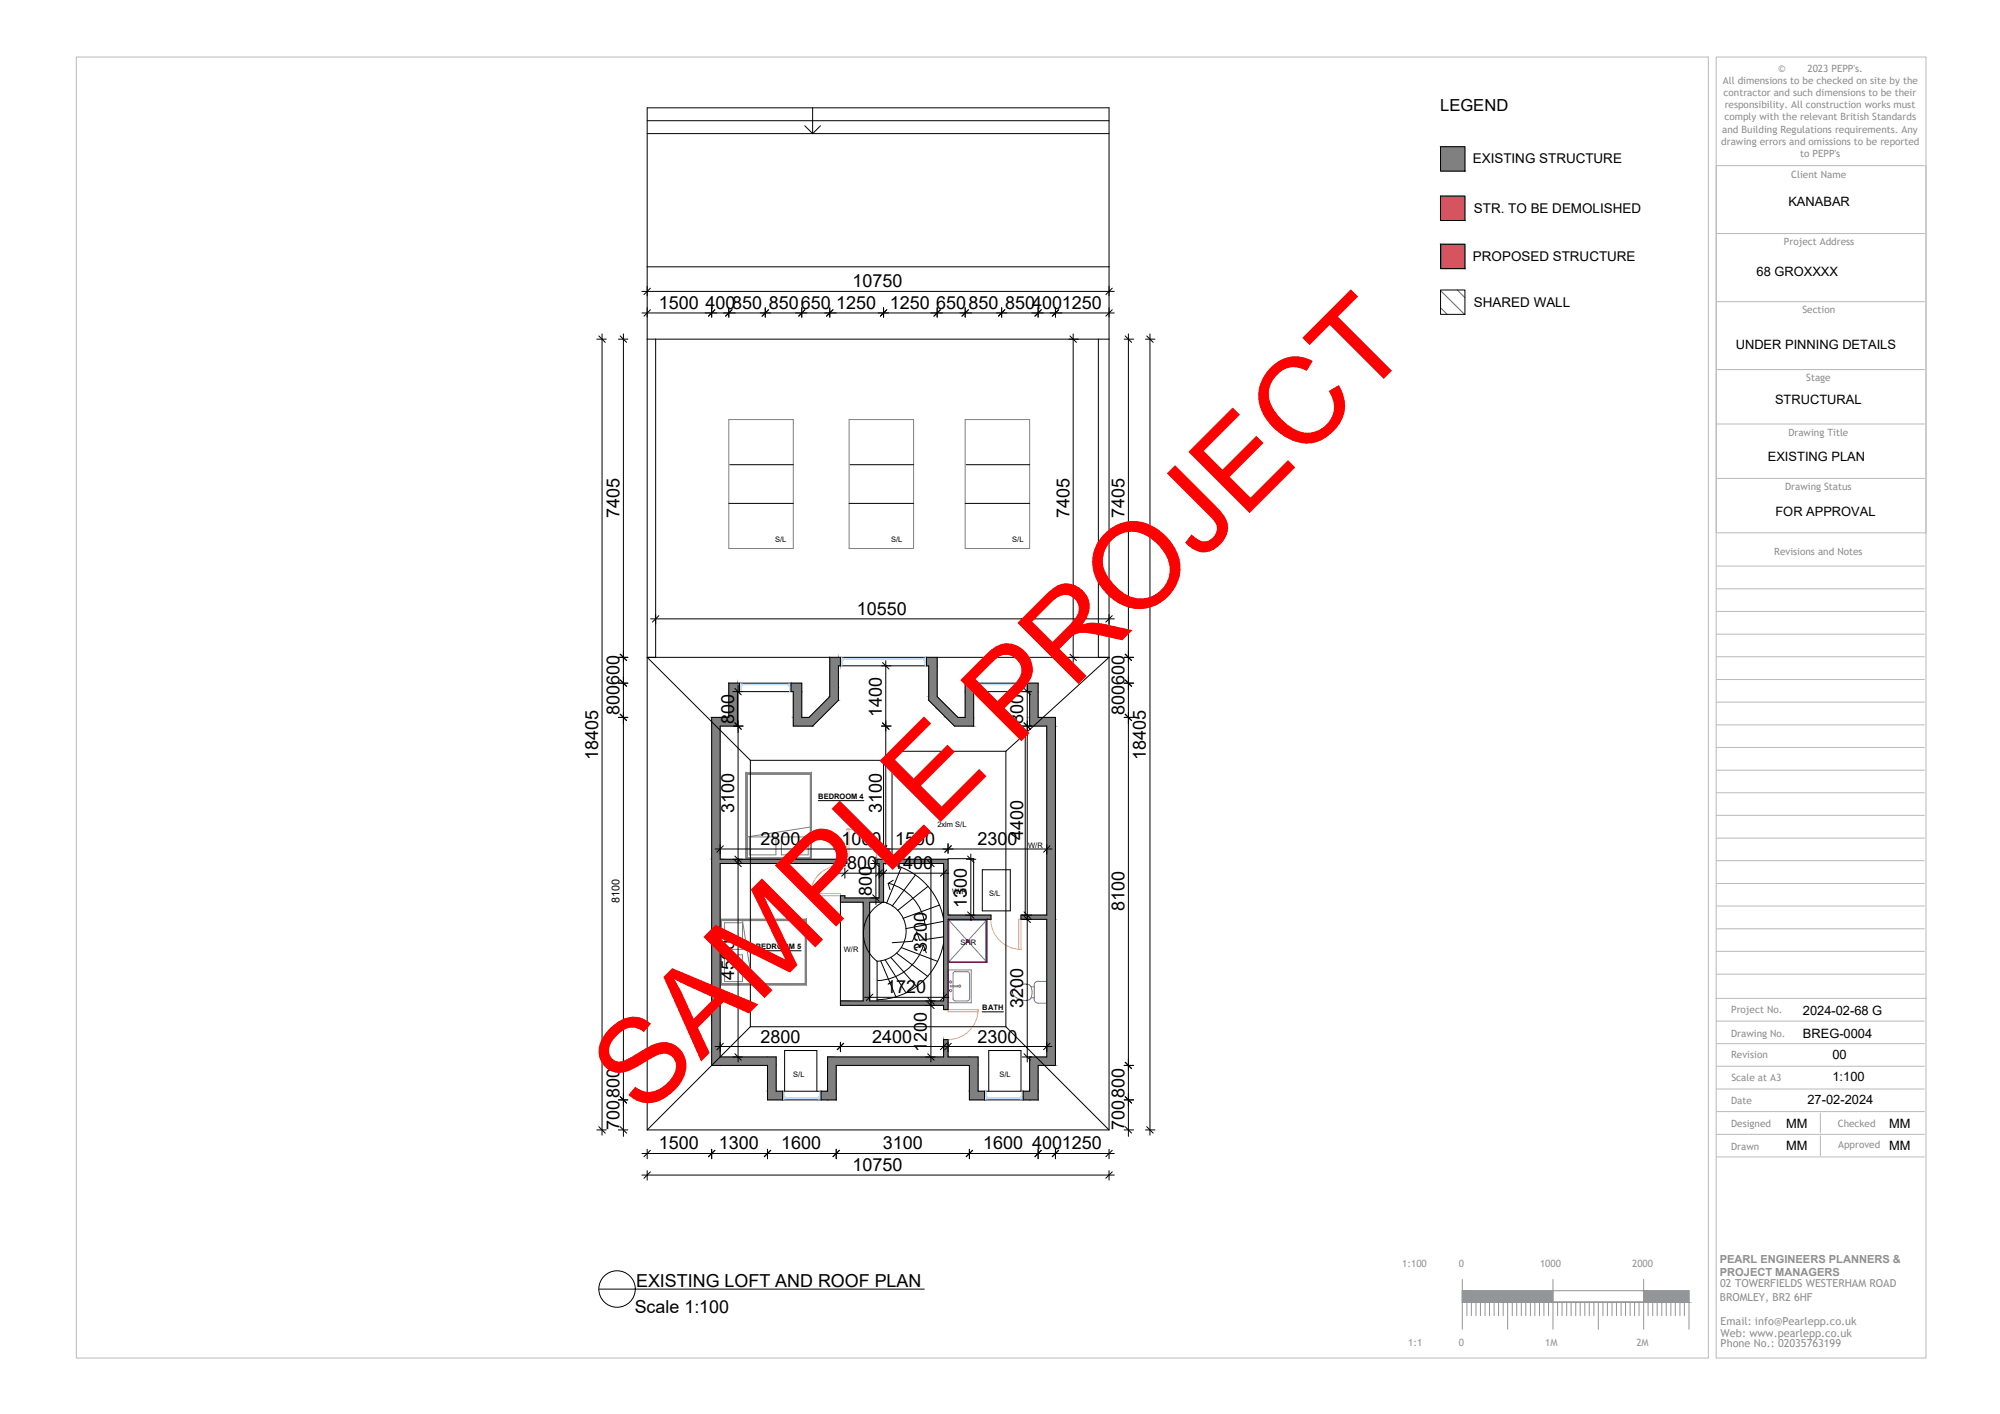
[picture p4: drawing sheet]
<svg xmlns="http://www.w3.org/2000/svg" width="420mm" height="297mm" viewBox="0 0 420 297" stroke-linecap="round" stroke-linejoin="round" font-family="sans-serif">
<defs><g id="words">
<text font-size="25.4" fill="#f00" x="135.3" y="235" transform="rotate(-45 135.3 235)">SAMPLE PROJECT</text>
<g font-size="3.8">
<text x="138.4" y="64.9">1500</text>
<text x="148.2" y="64.9">400850</text>
<text x="161.5" y="64.9">850650</text>
<text x="175.6" y="64.9">1250</text>
<text x="179.1" y="60.4">10750</text>
<text x="186.9" y="64.9">1250</text>
<text x="196.7" y="64.9">650850</text>
<text x="211.1" y="64.9">8504001250</text>
<text x="130.1" y="108.9" transform="rotate(-90 130.1 108.9)">7405</text>
<text x="224.6" y="108.9" transform="rotate(-90 224.6 108.9)">7405</text>
<text x="236.2" y="108.9" transform="rotate(-90 236.2 108.9)">7405</text>
<text x="180" y="129.2">10550</text>
<text x="130.1" y="150.2" transform="rotate(-90 130.1 150.2)">800600</text>
<text x="154.2" y="152.1" transform="rotate(-90 154.2 152.1)">800</text>
<text x="185.2" y="150.5" transform="rotate(-90 185.2 150.5)">1400</text>
<text x="215" y="152.1" transform="rotate(-90 215 152.1)">800</text>
<text x="236.2" y="150.2" transform="rotate(-90 236.2 150.2)">800600</text>
<text x="125.6" y="159.7" transform="rotate(-90 125.6 159.7)">18405</text>
<text x="240.7" y="159.7" transform="rotate(-90 240.7 159.7)">18405</text>
<text x="154.2" y="170.7" transform="rotate(-90 154.2 170.7)">3100</text>
<text x="185.2" y="170.7" transform="rotate(-90 185.2 170.7)">3100</text>
<text x="159.8" y="177.5">2800</text>
<text x="176.8" y="177.5">1000</text>
<text x="188.1" y="177.5">1500</text>
<text x="205.3" y="177.5">2300</text>
<text x="215" y="176.5" transform="rotate(-90 215 176.5)">4400</text>
<text x="178" y="182.6">800</text>
<text x="187.6" y="182.6">1400</text>
<text x="183.2" y="188.2" transform="rotate(-90 183.2 188.2)">800</text>
<text x="203.1" y="190.7" transform="rotate(-90 203.1 190.7)">1300</text>
<text x="236.2" y="191.5" transform="rotate(-90 236.2 191.5)">8100</text>
<text x="194.7" y="200" transform="rotate(-90 194.7 200)">3200</text>
<text x="154.2" y="205.9" transform="rotate(-90 154.2 205.9)">4500</text>
<text x="186.2" y="208.7">1720</text>
<text x="215" y="211.8" transform="rotate(-90 215 211.8)">3200</text>
<text x="159.8" y="219">2800</text>
<text x="183.2" y="219">2400</text>
<text x="194.7" y="220.9" transform="rotate(-90 194.7 220.9)">1200</text>
<text x="205.3" y="219">2300</text>
<text x="130.1" y="237.4" transform="rotate(-90 130.1 237.4)">700800</text>
<text x="236.2" y="237.4" transform="rotate(-90 236.2 237.4)">700800</text>
<text x="138.4" y="241.5">1500</text>
<text x="151" y="241.5">1300</text>
<text x="164.1" y="241.5">1600</text>
<text x="179.1" y="246">10750</text>
<text x="185.5" y="241.5">3100</text>
<text x="206.6" y="241.5">1600</text>
<text x="216.8" y="241.5">4001250</text>
<text x="133.3" y="275.8">Scale 1:100</text>
<text x="133.6" y="270.4">EXISTING LOFT AND ROOF PLAN</text>
</g>
<text font-size="3.5" x="302.5" y="23.2">LEGEND</text>
<g font-size="2.8">
<text x="309.4" y="34.2">EXISTING STRUCTURE</text>
<text x="309.7" y="44.7">STR. TO BE DEMOLISHED</text>
<text x="309.4" y="54.9">PROPOSED STRUCTURE</text>
<text x="309.7" y="64.5">SHARED WALL</text>
</g>
<g font-size="2.7">
<text x="375.7" y="43.3">KANABAR</text>
<text x="369" y="58">68 GROXXXX</text>
<text x="364.6" y="73.4">UNDER PINNING DETAILS</text>
<text x="372.9" y="85">STRUCTURAL</text>
<text x="371.4" y="96.8">EXISTING PLAN</text>
<text x="373" y="108.4">FOR APPROVAL</text>
<text x="378.7" y="213.3">2024-02-68 G</text>
<text x="378.7" y="218.1">BREG-0004</text>
<text x="385" y="222.5">00</text>
<text x="385" y="227.1">1:100</text>
<text x="379.7" y="231.9">27-02-2024</text>
<text x="375.2" y="237">MM</text>
<text x="396.9" y="237">MM</text>
<text x="375.2" y="241.6">MM</text>
<text x="396.9" y="241.6">MM</text>
</g>
<text font-size="2.3" x="130.2" y="189.8" transform="rotate(-90 130.2 189.8)">8100</text>
<g font-size="2.3" fill="#8f8f8f">
<text x="361.3" y="265.3">PEARL ENGINEERS PLANNERS &amp;</text>
<text x="361.3" y="268.1">PROJECT MANAGERS</text>
<text x="361.3" y="273.2">BROMLEY, BR2 6HF</text>
<text x="361.4" y="270.4">02 TOWERFIELDS WESTERHAM ROAD</text>
<text x="361.5" y="278.3">Email: info@Pearlepp.co.uk</text>
<text x="361.5" y="280.8">Web: www.pearlepp.co.uk</text>
<text x="361.5" y="283">Phone No.: 02035763199</text>
</g>
<g font-size="2.1" fill="#8f8f8f">
<text x="361.9" y="17.6">All dimensions to be checked on site by the</text>
<text x="373.6" y="15">©</text>
<text x="379.7" y="15">2023 PEPP's.</text>
<text x="362.1" y="20.2">contractor and such dimensions to be their</text>
<text x="362.3" y="22.7">responsibility. All construction works must</text>
<text x="361.8" y="27.9">and Building Regulations requirements. Any</text>
<text x="362.3" y="25.3">comply with the relevant British Standards</text>
<text x="361.6" y="30.4">drawing errors and omissions to be reported</text>
<text x="378.2" y="32.9">to PEPP's</text>
<text x="376.3" y="37.4">Client Name</text>
<text x="374.8" y="51.6">Project Address</text>
<text x="378.7" y="65.8">Section</text>
<text x="379.5" y="80.1">Stage</text>
<text x="375.7" y="91.6">Drawing Title</text>
<text x="375" y="103">Drawing Status</text>
<text x="372.7" y="116.7">Revisions and Notes</text>
<text x="363.7" y="212.8">Project No.</text>
<text x="363.7" y="217.8">Drawing No.</text>
<text x="363.7" y="222.3">Revision</text>
<text x="363.8" y="227.1">Scale at A3</text>
<text x="363.7" y="231.9">Date</text>
<text x="363.7" y="236.7">Designed</text>
<text x="386.1" y="236.7">Checked</text>
<text x="363.7" y="241.6">Drawn</text>
<text x="386.2" y="241.2">Approved</text>
</g>
<g font-size="2.1" fill="#939598">
<text x="294.6" y="266.2">1:100</text>
<text x="306.4" y="266.2">0</text>
<text x="323.5" y="266.2">1000</text>
<text x="342.9" y="266.2">2000</text>
<text x="295.9" y="282.8">1:1</text>
<text x="306.4" y="282.8">0</text>
<text x="324.6" y="282.8">1M</text>
<text x="343.8" y="282.8">2M</text>
</g>
<g font-size="1.6">
<text x="162.8" y="113.8">S/L</text>
<text x="187.2" y="113.8">S/L</text>
<text x="212.7" y="113.8">S/L</text>
<text x="171.9" y="167.9">BEDROOM 4</text>
<text x="196.9" y="173.7">2xlm S/L</text>
<text x="216" y="178.2">W/R</text>
<text x="200.1" y="187.8">W/R</text>
<text x="207.8" y="188.2">S/L</text>
<text x="158.8" y="199.4">BEDROOM 5</text>
<text x="177.3" y="199.9">W/R</text>
<text x="201.8" y="198.6">SHR</text>
<text x="206.3" y="212.3">BATH</text>
<text x="166.7" y="226.2">S/L</text>
<text x="210" y="226.2">S/L</text>
</g>
</g></defs>
<!-- layer: A-DETL-GENF -->
<g fill="#808080" stroke="#808080" stroke-width=".21">
<path d="M176.1 144.5v1.8h-1.8z"/>
<path d="M174.3 139.9h1.8v4.6z"/>
<path d="M195.1 146.3h1.8v.8z"/>
<path d="M196.9 146.3l2.6 2.6h-2.6z"/>
<path d="M149.5 152.5l1.8 28v-28zM149.5 152.5l1.8 28h-1.8z"/>
<path d="M149.5 180.5l1.8 .9v-.9zM149.5 180.5l1.8 .9h-1.8z"/>
<path d="M149.5 181.4l1.8 40.6v-40.6zM149.5 181.4l1.8 40.6h-1.8z"/>
<path d="M149.5 222l1.8 1.8v-1.8zM149.5 222l1.8 1.8h-1.8z"/>
<path d="M149.5 150.7l5.4 1.8v-1.8zM149.5 150.7l5.4 1.8h-5.4z"/>
<path d="M153.1 143.5l1.8 1.8v-1.8zM153.1 143.5l1.8 1.8h-1.8z"/>
<path d="M153.1 145.3l1.8 5.4v-5.4zM153.1 145.3l1.8 5.4h-1.8z"/>
<path d="M166.2 143.5l2.2 1.8v-1.8zM166.2 143.5l2.2 1.8h-2.2z"/>
<path d="M154.9 143.5l.4 1.8v-1.8zM154.9 143.5l.4 1.8h-.4z"/>
<path d="M166.7 145.3l1.7 5.4v-5.4zM166.7 145.3l1.7 5.4h-1.7z"/>
<path d="M166.7 150.7l4 1.8 1.8-1.8zM166.7 150.7l4 1.8h-4z"/>
<path d="M174.3 146.3l1.8 .8v-.8zM174.3 146.3l1.8 .8h-2.5z"/>
<path d="M173.6 147.1l-1.1 3.6 3.6-3.6zM173.6 147.1l-1.1 3.6h-2.5z"/>
<path d="M174.3 138.1l1.8 1.8v-1.8zM174.3 138.1l1.8 1.8h-1.8z"/>
<path d="M174.3 139.9v4.6h1.8zM174.3 144.5h1.8l-1.8 1.8z"/>
<path d="M194.6 138.1l2.3 1.8v-1.8zM194.6 138.1l2.3 1.8h-2.3z"/>
<path d="M176.1 138.1l.5 1.8v-1.8zM176.1 138.1l.5 1.8h-.5z"/>
<path d="M195.1 139.9l1.8 6.4v-6.4zM195.1 139.9l1.8 6.4h-1.8z"/>
<path d="M195.1 146.3v.8h1.8zM195.1 147.1h1.8v1.8z"/>
<path d="M196.9 148.9l4.3 1.8-1.7-1.8zM196.9 148.9l4.3 1.8h-2.5z"/>
<path d="M198.7 150.7l5.8 1.8v-1.8zM198.7 150.7l5.8 1.8h-4z"/>
<path d="M202.8 143.5l1.7 1.8v-1.8zM202.8 143.5l1.7 1.8h-1.7z"/>
<path d="M202.8 145.3l1.7 5.4v-5.4zM202.8 145.3l1.7 5.4h-1.7z"/>
<path d="M215.8 143.5l2.3 1.8v-1.8zM215.8 143.5l2.3 1.8h-2.3z"/>
<path d="M204.5 143.5l.5 1.8v-1.8zM204.5 143.5l.5 1.8h-.5z"/>
<path d="M216.3 145.3l1.8 5.4v-5.4zM216.3 145.3l1.8 5.4h-1.8z"/>
<path d="M216.3 150.7l5.4 1.8v-1.8zM216.3 150.7l5.4 1.8h-5.4z"/>
<path d="M219.9 152.5l1.8 39.7v-39.7zM219.9 152.5l1.8 39.7h-1.8z"/>
<path d="M219.9 192.2l1.8 .9v-.9zM219.9 192.2l1.8 .9h-1.8z"/>
<path d="M219.9 193.1l1.8 28.9v-28.9zM219.9 193.1l1.8 28.9h-1.8z"/>
<path d="M216.3 222l5.4 1.8v-1.8zM216.3 222l5.4 1.8h-5.4z"/>
<path d="M216.3 223.8l1.8 5.4v-5.4zM216.3 223.8l1.8 5.4h-1.8z"/>
<path d="M216.3 229.2l1.8 1.9v-1.9zM216.3 229.2l1.8 1.9h-1.8z"/>
<path d="M215 229.2l1.3 1.9v-1.9zM215 229.2l1.3 1.9h-1.3z"/>
<path d="M203.7 229.2l3.1 1.9v-1.9zM203.7 229.2l3.1 1.9h-3.1z"/>
<path d="M203.7 222l1.8 1.8v-1.8zM203.7 222l1.8 1.8h-1.8z"/>
<path d="M203.7 223.8l1.8 5.4v-5.4zM203.7 223.8l1.8 5.4h-1.8z"/>
<path d="M173.8 222l29.9 1.8v-1.8zM173.8 222l29.9 1.8h-29.9z"/>
<path d="M173.8 223.8l1.9 5.4v-5.4zM173.8 223.8l1.9 5.4h-1.9z"/>
<path d="M173.8 229.2l1.9 1.9v-1.9zM173.8 229.2l1.9 1.9h-1.9z"/>
<path d="M172.5 229.2l1.3 1.9v-1.9zM172.5 229.2l1.3 1.9h-1.3z"/>
<path d="M161.2 229.2l3.2 1.9v-1.9zM161.2 229.2l3.2 1.9h-3.2z"/>
<path d="M161.2 222l1.9 1.8v-1.8zM161.2 222l1.9 1.8h-1.9z"/>
<path d="M161.2 223.8l1.9 5.4v-5.4zM161.2 223.8l1.9 5.4h-1.9z"/>
<path d="M151.3 222l9.9 1.8v-1.8zM151.3 222l9.9 1.8h-9.9z"/>
<path d="M184.3 180.5l14.9 .9v-.9zM184.3 180.5l14.9 .9h-14.9z"/>
<path d="M151.3 180.5l26.6 .9v-.9zM151.3 180.5l26.6 .9h-26.6z"/>
<path d="M198.2 181.4l1 10.8v-10.8zM198.2 181.4l1 10.8h-1z"/>
<path d="M198.2 192.2l1 .9v-.9zM198.2 192.2l1 .9h-1z"/>
<path d="M198.2 193.1l1 17.2v-17.2zM198.2 193.1l1 17.2h-1z"/>
<path d="M198.2 210.3l1 .9v-.9zM198.2 210.3l1 .9h-1z"/>
<path d="M198.2 211.2l1 .9v-.9zM198.2 211.2l1 .9h-1z"/>
<path d="M198.2 218.4l1 3.6v-3.6zM198.2 218.4l1 3.6h-1z"/>
<path d="M176.6 210.3l21.6 .9v-.9zM176.6 210.3l21.6 .9h-21.6z"/>
<path d="M184.7 181.4l.9 7.2v-7.2zM184.7 181.4l.9 7.2h-.9z"/>
<path d="M184.7 188.6l.9 .9v-.9zM184.7 188.6l.9 .9h-.9z"/>
<path d="M176.6 188.6l8.1 .9v-.9zM176.6 188.6l8.1 .9h-8.1z"/>
<path d="M176.6 181.4l.9 .5v-.5zM176.6 181.4l.9 .5h-.9z"/>
<path d="M176.6 188.2l.9 .4v-.4zM176.6 188.2l.9 .4h-.9z"/>
<path d="M214.5 192.2l5.4 .9v-.9zM214.5 192.2l5.4 .9h-5.4z"/>
<path d="M199.2 192.2l9 .9v-.9zM199.2 192.2l9 .9h-9z"/>
<path d="M181.3 189.5l1.4 20.8v-20.8zM181.3 189.5l1.4 20.8h-1.4z"/>
<path d="M302.6 30.8l5.1 5.1v-5.1zM302.6 30.8l5.1 5.1h-5.1z"/>
</g>
<!-- layer: 0 -->
<g fill="none" stroke="#000" stroke-width=".21">
<path d="M136 28.1h97M136 25.4h97M169.1 26.4l1.6 1.7M170.7 22.6v5.5M172.4 26.4l-1.7 1.7M136 56h97M125.4 71.2h2M125.8 70.6l1.4 1.3M126.5 70.1v168.4M129.9 71.2h2M130.3 70.6l1.3 1.3M131 70.1v69"/>
<path d="M134.9 65.7h15.7M134.9 61.2h99.2M136 71.2h97M136.6 65.1l-1.3 1.3M136.6 60.5l-1.3 1.4M137.7 71.2v66.9M149.5 64.6v2M149.5 65.7h5M150.2 65.1l-1.4 1.3M152 65.7h17.5M153.1 64.6v2M153.8 65.1l-1.4 1.3"/>
<path d="M160.8 64.6v2M161.4 65.1l-1.3 1.3M168.4 64.6v2M168.4 65.7h7.3M169.1 65.1l-1.3 1.3M173.3 65.7h24.7M174.3 64.6v2M175 65.1l-1.4 1.3M185.6 64.6v2M186.3 65.1l-1.4 1.3M196.9 64.6v2M196.9 65.7h7.2"/>
<path d="M197.6 65.1l-1.4 1.3M201.7 65.7h17.5M202.8 64.6v2M203.4 65.1l-1.3 1.3M210.4 64.6v2M211.1 65.1l-1.4 1.3M218.1 65.7h5M218.1 64.6v2M218.8 65.1l-1.4 1.3M220.6 65.7h13.5M221.7 64.6v2M222.4 65.1l-1.3 1.3"/>
<path d="M224.8 70.6l1.3 1.3M225.5 70.1v69M230.7 71.2v66.9M233.7 65.1l-1.4 1.3M233.7 60.5l-1.4 1.4M236.2 71.2h2M236.4 70.6l1.3 1.3M237.1 70.1v69M240.7 71.2h1.9M240.9 70.6l1.4 1.3M241.6 70.1v168.4M153.3 97.6h13.4"/>
<path d="M178.6 97.6h13.3M203 97.6h13.3M153.1 105.7h13.6M178.4 105.7h13.5M202.8 105.7h13.5M129.9 138.1h2M130.3 137.4l1.3 1.4M131 136.7v8.2M136.7 130h97.4M138.4 129.3l-1.3 1.4M176.6 138.1v1.8M185.4 139.2l1.4 1.3"/>
<path d="M186.1 138.8v42.8M194.6 138.1v1.8M196.9 138.1v8.2l4.3 4.4h1.6v-7.2h15.3v7.2h3.6v73.1h-3.6v7.3h-14.4v-7.3h-28v7.3h-14.5v-7.3h-11.7v-73.1h3.6v-7.2h15.3v7.2h1.6l4.3-4.4v-8.2M224.8 137.4l1.3 1.4M233.7 129.3l-1.4 1.4M236.2 138.1h2M236.4 137.4l1.3 1.4M237.1 136.7v8.2M129.9 143.5h2M129.9 150.7h2M130.3 142.8l1.3 1.4M130.3 150l1.3 1.4"/>
<path d="M131 142.2v8.5M131 149.6v75.3M154 145.3h12.7v7.2h4l5.4-5.4v-7.2h19v7.2l5.4 5.4h4v-7.2h12.2M154.4 151.8l1.3 1.4M154.4 144.6l1.3 1.4M154.9 145.3v7.2M155.1 143.9v10M155.1 151.4v71.7M155.3 143.5v1.8M156.1 152.5h-4.8v28h26.6v.9h-.4v.5h-.9v-.5h-25.3v40.6h11.8v7.2h10.7v-7.2h24.4v-3.6h1v3.6h6.3v7.2h10.8v-7.2M157.6 159.7v56M157.6 159.7h28v20.7"/>
<path d="M166.2 143.5v1.8M185.2 152.5h2M185.4 151.8l1.4 1.4M205 143.5v1.8M211.3 157.8l21.7-19.7h-97l21.6 21.6M211.3 157.8v57.9M211.3 157.8h-23.9v22.6M214.7 152.5h5.2v39.7h-5.4v.9h5.4v28.9h-5.2M215.1 144.6l1.4 1.4M215.1 151.8l1.4 1.4M215.4 154.1v38.1M215.8 143.9v10"/>
<path d="M215.8 151.4v71.7M215.8 143.5v1.8M216.3 145.3v7.2M236.2 143.5h2M236.2 150.7h2M236.4 150l1.3 1.4M236.4 142.8l1.3 1.4M237.1 142.2v8.5M237.1 149.6v75.3M150.2 178.4h27.5M152 177.7l-1.4 1.3M154.4 179.8l1.3 1.4"/>
<path d="M171.9 168.2h9.6M176.6 178.4h10.4M176.6 177.2v2M177.2 177.7l-1.3 1.3M184.5 178.4h36.5M185.4 179.8l1.4 1.4M186.3 177.7l-1.4 1.3M199.2 177.2v2M199.8 177.7l-1.3 1.3M203.3 179.8l1.3 1.4M203.9 179.4v13.9M220.6 177.7l-1.4 1.3"/>
<path d="M154.4 180.7l1.3 1.4M158.8 199.7h9.5M176.1 183.4h8.6M176.6 189.5h4.7v20.8h-4.7M177.5 182.3v2.2M178.2 182.8l-1.4 1.3M183.3 180.7l1.4 1.4M183.3 188l1.4 1.3M183.5 190.9l2.1-1.4a6.3 6.3 0 0 1 4.7 6.8 6.3 6.3 0 0 1-6.1 5.6 7.3 7.3 0 0 1-.7-11zM184 180v10M184.3 181.4v-.9h14.9v11.7h9v.9h-9v19h-1v-.9h-21.6v-23h.9v.4h7.2v-7.2h-1.8M184.5 183.4h14.8"/>
<path d="M185.4 182.8l-1.4 1.3M185.6 181.4h12.6v28.9h-15.5v-20.8h2.9zM186.3 182.8l-1.4 1.3M186.4 181.4a14.4 14.4 0 0 1 11.8 11.6M186.6 185.5a10.4 10.4 0 0 1 7.7 8.8M187.6 184.9l-1 .7 .4 1.3M189.3 182.2l-3 7.5M189.3 199.1l7.7 2.9M192.3 183.8l-4.9 6.5M194 198.6a10.4 10.4 0 0 1-9.6 7.4M194 198.6l-1.7 .5M194 198.6l.6 1.6"/>
<path d="M194.9 180.7l1.3 1.4M195 186.2l-6.4 5.1M195.6 180.3v42.8M197.4 190.1l-7.7 2.8M198.2 198.2a14.4 14.4 0 0 1-14 11.8M198.2 196.8l-5 .7-.6-1.8-.9 2-4.3 .3M198.2 193.5l-7.9 1.6M198.9 182.8l-1.3 1.3M199.2 180.4h5.3v11.8M203 180.5h2M203.3 191.6l1.3 1.3M206.4 182.7h5.8v8.6h-5.8z"/>
<path d="M215.1 191.6l1.4 1.3M215.1 192.4l1.4 1.4M150.2 219.8h70.8M152 219.2l-1.4 1.3M157.6 215.7h53.7M157.6 215.7l-21.6 21.7M176.6 218.9v2M177.2 219.2l-1.3 1.3M181.6 209.5h17.7M183.4 208.8l-1.4 1.4M184.3 201.9v8.4M185 201.9l3.2 7.6"/>
<path d="M186 201.6l4.4 7M187.1 201.1l5.5 6.2M188.4 200.2l6.5 4.9M194.9 209.6l1.3 1.3M194.9 210.5l1.3 1.4M198.9 219.2l-1.3 1.3M198.9 208.8l-1.3 1.4M199.8 219.2l-1.3 1.3M206.3 212.6h1.2M207.6 212.6h3.2M211.3 215.7l21.7 21.7M220.6 219.2l-1.4 1.3"/>
<path d="M125.4 237.4h2M125.8 236.7l1.4 1.3M129.9 231.1h2M129.9 237.4h2M129.9 223.8h2M130.3 230.4l1.3 1.3M130.3 223.1l1.3 1.4M130.3 236.7l1.3 1.3M131 222.5v9.9M131 229.7v9M136 237.4v-214.8h97v214.8M136 237.4h97"/>
<path d="M154.4 221.4l1.3 1.3M164.4 229.2v1.9M164.8 229.2v-8.5h6.8v8.5M172.5 229.2v1.9M194.9 221.4l1.3 1.3M206.8 229.2v1.9M214.5 229.2v-8.5h-6.8v8.5M215 229.2v1.9M215.1 221.4l1.4 1.3M236.2 231.1h2M236.2 237.4h2M236.2 223.8h2"/>
<path d="M236.4 236.7l1.3 1.3M236.4 230.4l1.3 1.3M236.4 223.1l1.3 1.4M237.1 229.7v9M237.1 222.5v9.9M240.7 237.4h1.9M240.9 236.7l1.4 1.3M134.9 242.3h84.3M134.9 246.8h99.2M136 241.4v2M136 245.9v2M136.6 241.6l-1.3 1.4"/>
<path d="M136.6 246.2l-1.3 1.3M149.5 241.4v2M150.2 241.6l-1.4 1.4M161.2 241.4v2M161.9 241.6l-1.3 1.4M175.7 241.4v2M176.3 241.6l-1.3 1.4M203.7 241.4v2M204.3 241.6l-1.3 1.4M218.1 242.3h5M218.1 241.4v2M218.8 241.6l-1.4 1.4"/>
<path d="M220.6 242.3h13.5M221.7 241.4v2M222.4 241.6l-1.3 1.4M233 241.4v2M233 245.9v2M233.7 241.6l-1.4 1.4M233.7 246.2l-1.4 1.3"/>
</g>
<!-- layer: A-DOOR -->
<path d="M177.9 174.2a6.3 6.3 0 0 1 6.3 6.3M177.9 174.2h.5v6.3h-.5zM170.3 187.7h6.3v.5h-6.3zM176.5 181.8a6.3 6.3 0 0 0-6.3 6.4M208.1 193.1a6.3 6.3 0 0 0 6.4 6.3M214 193.1h.5v6.4h-.5zM199.2 212.1h6.3v.5h-6.3zM205.5 212.1a6.3 6.3 0 0 1-6.4 6.3" fill="none" stroke="#ffbf7f" stroke-width=".21"/>
<!-- layer: Q-CASE -->
<path d="M153.1 88.1h13.6v27.1h-13.6zM178.4 88.1h13.5v27.1h-13.5zM202.8 88.1h13.5v27.1h-13.5z" fill="none" stroke="#808080" stroke-width=".21"/>
<!-- layer: A-GLAZ -->
<g fill="none" stroke="#7fbfff" stroke-width=".21">
<path d="M176.6 138.1h.1v.5h.5v-.3h-.5M176.9 138.6v1.3h-.3M177.2 138.4h16.8M194.3 138.6v1.3h.3M194.6 138.1h-.1v.5h-.5v-.3h.5M155.3 143.5h.2v.6h.4v-.4h-.4M155.6 144.1v1.2h-.3M155.9 143.8h9.7M165.9 144.1v1.2h.3M166.2 143.5h-.2v.6h-.4v-.4h.4M205 143.5h.2v.6h.4v-.4h-.4M205.3 144.1v1.2h-.3"/>
<path d="M205.6 143.8h9.7M215.5 144.1v1.2h.3M215.8 143.5h-.1v.6h-.4v-.4h.4M164.4 229.2h.3v1.3M164.6 230.9h.4v-.4h-.4v.6h-.2M165 230.7h6.9M172.3 230.9h-.4v-.4h.4v.6h.2M172.5 229.2h-.3v1.3M206.8 229.2h.3v1.3M207 230.9h.4v-.4h-.4v.6h-.2M207.4 230.7h7M214.8 230.9h-.4v-.4h.4v.6h.2"/>
<path d="M215 229.2h-.3v1.3"/>
</g>
<!-- layer: P-SANR-FIXT -->
<g fill="none" stroke="#a500dd" stroke-width=".21">
<path d="M199.2 193.2h.1M199.2 193.2v9M199.2 193.2h8.2M199.3 193.3h8.1M199.3 193.3h.1M199.3 193.3l7.9 8.8M199.3 193.3v8.8M207.1 193.3h.1M207.1 193.3v8.8M207.2 193.3h.1M207.2 193.3v8.8M207.2 193.3l-7.9 8.8"/>
<path d="M207.4 193.3h.1M207.4 193.2h.1M207.4 193.2v9M199.2 203.8h4.8v6.9h-4.8zM199.2 202.2h.1M199.2 202.2h8.2M199.3 202.1h8.1M199.3 202.1h.1M199.7 207.1l-.1 .1 .1 .1M199.7 207.1h1.5M199.7 207.3h1.5M200.2 209.8l.1 .2 .4 .3h2.5"/>
<path d="M200.2 204.6v2.5M200.2 207.3v2.5M200.7 204.1l-.4 .2-.1 .2M200.7 204.1h2.5M201.1 207.1l.1 .1-.1 .1M203.2 204.1h.2l.3 .4M203.7 209.8l-.3 .4-.2 .1M203.7 204.6v5.2M207.1 202.1h.1M207.2 202.1h.1M207.4 202.2h.1M207.4 202.1h.1"/>
<path d="M216.6 207.3h.7M216.6 207.3a3.3 3.3 0 0 1 0 2.3M216.6 207.3a1.95 1.95 0 0 0-2.5-.2l-.5 .2a1.23 1.23 0 0 0-.9 1.1 1.23 1.23 0 0 0 .9 1.2l.5 .2a2.01 2.01 0 0 0 2.5-.2M217.2 207a.8 .8 0 0 1 .9-.8h1.8v4.5h-1.8a.87 .87 0 0 1-.9-.8M217.3 209.5l-.7 .1M217.3 207v2.9"/>
<circle cx="203.3" cy="197.6" r=".23"/>
<circle cx="199.7" cy="208.1" r=".23"/>
<circle cx="199.7" cy="206.3" r=".23"/>
<circle cx="201.6" cy="207.2" r=".23"/>
</g>
<!-- layer: I-FURN -->
<g fill="none" stroke="#808080" stroke-width=".21">
<path d="M156.7 162.4h.1M156.7 162.4v18.1M156.7 162.4h13.8M157 162.6h13.3M157 162.6h.1M157 162.6v17.7M157.4 175.8h5.6v3.8h-5.6zM164.2 175.8h5.6v3.8h-5.6zM170.3 162.6h.1M170.3 162.6v17.7M170.3 173.7l-13.3 2.1M170.5 162.4h.1"/>
<path d="M170.5 162.4v18.1M151.3 193.1h18.1M151.3 193.1h.1M151.3 193.1v13.8M151.5 193.4h.1M151.5 193.4h17.7M151.5 193.4v13.3M152.2 193.8h3.8v5.6h-3.8zM156 193.4l2.1 13.3M156.7 180.5h.1M156.7 180.5h13.8M157 180.3h13.3"/>
<path d="M157 180.3h.1M169.2 193.4h.1M169.2 193.4v13.3M169.4 193.1h.1M169.4 193.1v13.8M170.3 180.3h.1M170.5 180.5h.1M151.3 206.9h18.1M151.3 206.9h.1M151.5 206.7h.1M151.5 206.7h17.7M152.2 200.6h3.8v5.6h-3.8z"/>
<path d="M169.2 206.7h.1M169.4 206.9h.1"/>
</g>
<!-- layer: PDF11_A-DETL -->
<g fill="none" stroke="#000" stroke-width=".21">
<path d="M125.8 270.8h68.4"/>
<circle cx="129.6" cy="270.8" r="3.8"/>
</g>
<!-- layer: 0 -->
<g fill="none" stroke="#bababa" stroke-width=".21">
<path d="M16 12h342.9v273.3h-342.9zM360.5 34.8v77.1h44.1v-77.1M360.5 118.9h43.8M360.5 123.7h43.8M360.5 128.4h43.8M360.5 133.2h43.8M360.5 138h43.8M360.5 142.7h43.8M360.5 147.5h43.8M360.5 152.3h43.8M360.5 157h43.8M360.5 161.8h43.8"/>
<path d="M360.5 166.5h43.8M360.5 171.3h43.8M360.5 176.1h43.8M360.5 180.8h43.8M360.5 185.6h43.8M360.5 190.3h43.8M360.5 195.1h43.8M360.5 199.9h43.8M360.5 219.2h43.8M360.5 214.5h43.8M360.5 204.6h43.8M360.5 209.7v-197.7h44.1v197.7"/>
<path d="M360.5 209.7h44.1M360.5 209.7v75.6h44.1v-75.6M360.5 224h43.8M360.5 228.8h43.8M360.5 233.5h43.8M360.5 238.3h43.8M382.4 233.8v4.2M382.4 238.6v4.2M360.5 243h43.8"/>
</g>
<path d="M360.5 34.8h43.8M360.5 49.1h43.8M360.5 63.4h43.8M360.5 77.6h43.8M360.5 89.1h43.8M360.5 100.5h43.8" fill="none" stroke="#b8b8b8" stroke-width=".21"/>
<!-- layer: PDF5_A-DETL-GENF -->
<path d="M302.6 64.6l1.4 1.4M302.6 61l5.1 5M306.1 60.9l1.6 1.6" fill="none" stroke="#636466" stroke-width=".21"/>
<!-- layer: PDF5_Q-SPCQ -->
<path d="M302.6 30.8h5.1v5.1h-5.1zM302.6 51.3h5.1v5.1h-5.1zM302.6 41.2h5.1v5.1h-5.1zM302.6 60.9h5.1v5.1h-5.1z" fill="none" stroke="#000" stroke-width=".21"/>
<!-- layer: A-DETL-GENF -->
<path d="M302.6 51.3l5.1 5.1v-5.1zM302.6 51.3l5.1 5.1h-5.1z" fill="#9b5636" stroke="#9b5636" stroke-width=".21"/>
<path d="M302.6 41.2l5.1 5.1v-5.1zM302.6 41.2l5.1 5.1h-5.1z" fill="#d39d09" stroke="#d39d09" stroke-width=".21"/>
<!-- layer: _A_Title Block -->
<g fill="none" stroke="#939598" stroke-width=".21">
<path d="M307.2 273.6h47.6h-47.6v-2.5h47.6v8.1M307.2 268.8v10.4M308.2 273.6v2.8M309.1 273.6v2.8M310.1 273.6v2.8M311 273.6v2.8M312 273.6v2.8M312.9 273.6v2.8M313.9 273.6v2.8M314.8 273.6v2.8M315.8 273.6v2.8M316.7 273.6v5.6"/>
<path d="M317.7 273.6v2.8M318.6 273.6v2.8M319.6 273.6v2.8M320.5 273.6v2.8M321.5 273.6v2.8M322.4 273.6v2.8M323.4 273.6v2.8M324.3 273.6v2.8M325.3 273.6v2.8M326.2 268.8v10.4M327.2 273.6v2.8M328.2 273.6v2.8"/>
<path d="M329.1 273.6v2.8M330.1 273.6v2.8M331 273.6v2.8M332 273.6v2.8M332.9 273.6v2.8M333.9 273.6v2.8M334.8 273.6v2.8M335.8 273.6v5.6M336.7 273.6v2.8M337.7 273.6v2.8M338.7 273.6v2.8M339.6 273.6v2.8"/>
<path d="M340.6 273.6v2.8M341.5 273.6v2.8M342.5 273.6v2.8M343.4 273.6v2.8M344.3 273.6v2.8M345.3 268.8v10.4M346.2 273.6v2.8M347.2 273.6v2.8M348.1 273.6v2.8M349.1 273.6v2.8M350 273.6v2.8M351 273.6v2.8"/>
<path d="M351.9 273.6v2.8M352.9 273.6v2.8M353.9 273.6v2.8"/>
</g>
<g fill="#939598" stroke="#939598" stroke-width=".21">
<path d="M307.2 271.1l19 2.5v-2.5zM307.2 271.1l19 2.5h-19z"/>
<path d="M345.3 271.1l9.5 2.5v-2.5zM345.3 271.1l9.5 2.5h-9.5z"/>
</g>
<use href="#words"/>
</svg>
